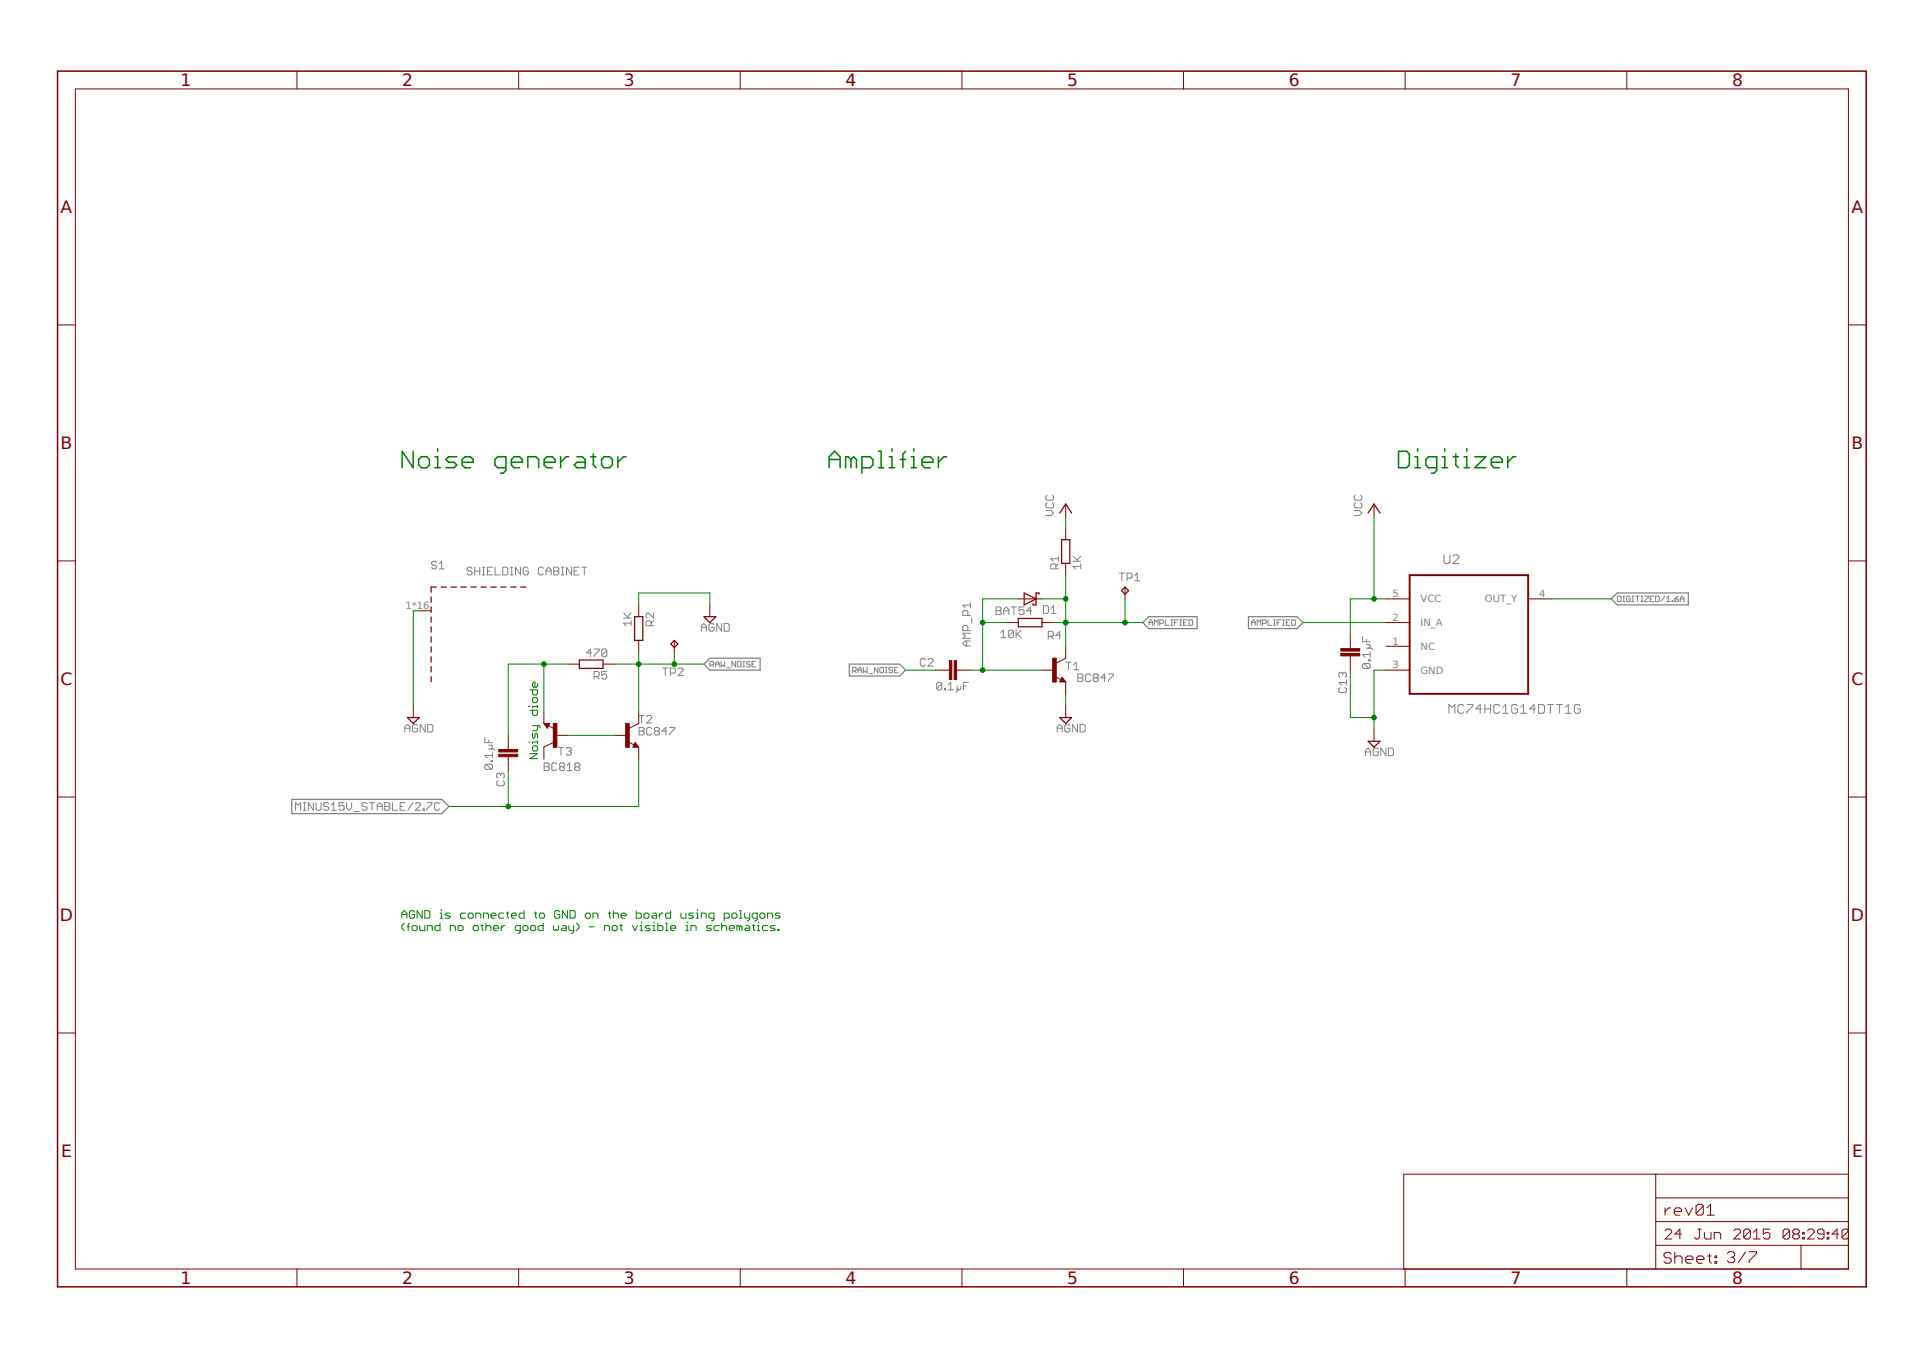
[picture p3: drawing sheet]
<svg xmlns="http://www.w3.org/2000/svg" width="297mm" height="210mm" viewBox="0 0 297 210" stroke-linecap="round" stroke-linejoin="round" font-family="sans-serif">
<defs><g id="words">
<g font-size="2.6" fill="#800000">
<text x="27.9" y="13.3">1</text>
<text x="62.1" y="13.3">2</text>
<text x="96.4" y="13.3">3</text>
<text x="130.6" y="13.3">4</text>
<text x="164.9" y="13.3">5</text>
<text x="199.1" y="13.3">6</text>
<text x="233.3" y="13.3">7</text>
<text x="267.6" y="13.3">8</text>
<text x="9.3" y="32.9">A</text>
<text x="286" y="32.9">A</text>
<text x="9.3" y="69.3">B</text>
<text x="286" y="69.3">B</text>
<text x="9.3" y="105.8">C</text>
<text x="286" y="105.8">C</text>
<text x="9.2" y="142.3">D</text>
<text x="285.9" y="142.3">D</text>
<text x="9.4" y="178.7">E</text>
<text x="286.1" y="178.7">E</text>
<text x="27.9" y="198.3">1</text>
<text x="62.1" y="198.3">2</text>
<text x="96.4" y="198.3">3</text>
<text x="130.6" y="198.3">4</text>
<text x="164.9" y="198.3">5</text>
<text x="199.1" y="198.3">6</text>
<text x="233.3" y="198.3">7</text>
<text x="267.6" y="198.3">8</text>
</g>
<g font-size="1.5" fill="#808080">
<text x="62.6" y="94.1">1*16</text>
<text x="215.1" y="92.2">5</text>
<text x="215.1" y="95.9">2</text>
<text x="219.4" y="93.1">VCC</text>
<text x="229.4" y="93.1">OUT_Y</text>
<text x="237.7" y="92.2">4</text>
<text x="215.1" y="99.6">1</text>
<text x="219.4" y="96.7">IN_A</text>
<text x="219.4" y="100.4">NC</text>
<text x="215.1" y="103.2">3</text>
<text x="219.4" y="104">GND</text>
</g>
</g></defs>
<g fill="none" stroke="#808080" stroke-width=".15">
<path d="M161.5 78.8h.8l.4 .4-.4 .4h-.8M161.8 77.7l-.3 .2v.4l.3 .1h.7l.2-.1v-.4l-.2-.2M161.8 76.5l-.3 .2v.4l.3 .2h.7l.2-.2v-.4l-.2-.2M209.2 78.8h.8l.4 .4-.4 .4h-.8M209.4 77.7l-.2 .2v.4l.2 .1h.8l.2-.1v-.4l-.2-.2M209.4 76.5l-.2 .2v.4l.2 .2h.8l.2-.2v-.4l-.2-.2M67.4 86.9l-.2-.2h-.4l-.1 .2v.2l.1 .2h.4l.2 .2v.2l-.2 .2h-.4l-.1-.2M67.8 87.9h.8M67.8 87.1l.4-.4v1.2M72.9 87.8l-.2-.2h-.4l-.1 .2v.2l.1 .2h.4l.2 .2v.2l-.2 .2h-.4l-.1-.2M73.3 88.2h.8M73.3 87.6v1.2"/>
<path d="M74.1 87.6v1.2M74.5 87.6h.4M74.5 88.8h.4M74.7 87.6v1.2M75.3 88.2h.4M76.1 87.6h-.8v1.2h.8M76.5 87.6v1.2h.8M77.7 87.6h.6l.1 .2v.8l-.1 .2h-.6zM78.8 87.6h.4M78.8 88.8h.4M79 87.6v1.2M80.4 87.6v1.2l-.8-1.2v1.2"/>
<path d="M81.6 87.8l-.2-.2h-.4l-.2 .2v.8l.2 .2h.4l.2-.2v-.4h-.4M83.9 87.8l-.1-.2h-.4l-.2 .2v.8l.2 .2h.4l.1-.2M84.3 88.2h.8M84.3 88.8v-.8l.4-.4 .4 .4v.8M85.5 87.6h.6l.2 .2v.2l-.2 .2 .2 .2v.2l-.2 .2h-.6zM85.5 88.2h.6M86.7 87.6h.4M86.7 88.8h.4M86.9 87.6v1.2M88.3 87.6v1.2l-.8-1.2v1.2M88.7 88.2h.4M89.5 87.6h-.8v1.2h.8"/>
<path d="M89.9 87.6h.7M90.3 87.6v1.2M96.3 95.5h1.2M96.3 94.7l.8 .8M97.5 96.2h-1.2l.4 .4M97.5 95.9v.7M97.5 94.7l-.6 .6M100.6 96.6v-.5l-.2-.2h-.4l-.2 .2v.5h1.2M101 94.7v.8l-.8-.8h-.2l-.2 .2v.4l.2 .2M101 95.9l-.4 .3M108.3 97.5v-.8l.4-.4 .4 .4v.8M108.3 96.9h.8"/>
<path d="M110.3 96.5l-.2-.2h-.4l-.2 .2v.8l.2 .2h.4l.2-.2v-.4h-.4M111.5 96.3v1.2l-.8-1.2v1.2M111.9 96.3h.6l.1 .2v.8l-.1 .2h-.6zM149.3 99v.8M149.5 97.4v-.6l-.2-.2h-.4l-.2 .2v.6h1.2M149.5 95.1v-.6l-.2-.2h-.4l-.2 .2v.6h1.2M149.9 99h-.8l-.4 .4 .4 .4h.8M149.9 97.8h-1.2l.4 .4-.4 .4h1.2M149.9 93.5h-1.2l.4 .4M149.9 93.1v.8M150.1 95.5v.7M153.9 93.7h.6l.1 .2v.2l-.1 .2 .1 .2v.2l-.1 .2h-.6z"/>
<path d="M153.9 94.3h.6M154.6 97.7l.4-.4v1.2M154.6 98.5h.8M155 94.3h.8M155 94.9v-.8l.4-.4 .4 .4v.8M156.2 93.7h.8M156.5 97.5v.8l-.1 .2h-.4l-.2-.2M156.5 97.5l-.1-.2h-.4l-.2 .2v.8M156.5 97.5l-.7 .8M156.6 93.7v1.2M157 97.3v1.2M157.1 97.9l.6 .6"/>
<path d="M157.7 97.3l-.7 .8M158.2 93.7h-.8v.6l.4-.2h.2l.2 .2v.4l-.2 .2h-.4l-.2-.2M159.4 94.3h-.8l.6-.6v1.2M161.2 93.6h.6l.2 .2v.8l-.2 .1h-.6zM161.9 98.3h.6l.2-.2v-.4l-.2-.2h-.6v1.2M162.3 98.3l.4 .4M162.4 94.7h.8M162.4 94l.4-.4v1.1M163.1 87.9v-.6l-.2-.2h-.4l-.2 .2v.6h1.2M163.5 87.1l-.4 .4M163.5 86.3h-1.2l.4 .4M163.5 85.9v.8"/>
<path d="M163.9 98.1h-.8l.6-.6v1.2M165.8 86.7h1.1M165.8 85.9l.7 .8M166.9 87.5h-1.1l.4 .4M166.9 87.1v.8M166.9 85.9l-.6 .6M172.9 88.5h.8M173.3 88.5v1.2M174.1 89.3h.6l.2-.2v-.4l-.2-.2h-.6v1.2M175.3 88.9l.4-.4v1.2M175.3 89.7h.8M177.5 96.2h.5"/>
<path d="M177.5 96.6v-.6l.3-.3 .2 .3v.6M178.3 96.6v-.9l.3 .3 .3-.3v.9M179.2 96.3h.4l.1-.1v-.3l-.1-.2h-.4v.9M180 95.7v.9h.6M180.8 95.7h.3M180.8 96.6h.3M181 95.7v.9M181.4 96.2h.3M182 95.7h-.6v.9M182.2 95.7h.3M182.2 96.6h.3M182.4 95.7v.9"/>
<path d="M182.8 96.2h.3M183.4 95.7h-.6v.9h.6M183.7 95.7h.4l.1 .2v.6l-.1 .1h-.4zM193.3 96.6v-.6l.3-.3 .3 .3v.6M193.3 96.2h.6M194.2 96.6v-.9l.3 .3 .3-.3v.9M195 96.3h.5l.1-.1v-.3l-.1-.2h-.5v.9M195.9 95.7v.9h.5M196.7 95.7h.3M196.7 96.6h.3M196.8 95.7v.9M197.3 96.2h.3"/>
<path d="M197.8 95.7h-.5v.9M198.1 95.7h.3M198.1 96.6h.3M198.3 95.7v.9M198.7 96.2h.3M199.2 95.7h-.5v.9h.5M199.5 95.7h.4l.2 .2v.6l-.2 .1h-.4zM210.5 98.3v.8h1.1M211.1 99.5h.3l.2 .2v.2l-.2 .2M211.1 98.7v.4M223.1 85.7v1.1l.2 .2h.4l.3-.2v-1.1M224.4 85.9l.3-.2h.4l.2 .2v.2l-.9 .9h.9"/>
<path d="M249.8 92.1h.5l.1 .1v.6l-.1 .1h-.5zM250.7 92.9h.3M250.7 92.1h.3M250.8 92.1v.8M251.8 92.2l-.1-.1h-.3l-.2 .1v.6l.2 .1h.3l.1-.1v-.3h-.3M252.1 92.9h.3M252.1 92.1h.3M252.2 92.1v.8M252.6 92.1h.6M252.9 92.1v.8M253.5 92.9h.3M253.5 92.1h.3"/>
<path d="M253.6 92.1v.8M254.1 92.1h.5v.1l-.5 .6v.1h.5M254.9 92.5h.3M255.5 92.1h-.6v.8h.6M255.7 92.1h.5l.1 .1v.6l-.1 .1h-.5zM257.2 92.1l-.6 .8M257.4 92.9h.6M257.4 92.4l.3-.3v.8M258.3 92.8h.1v.1h-.1zM258.7 92.5h.4l.1 .3-.1 .1h-.3l-.1-.1zM259.2 92.1l-.5 .4M259.5 92.5h.6"/>
<path d="M259.5 92.9v-.5l.3-.3 .3 .3v.5M62.5 113.1v-.8l.4-.4 .4 .4v.8M62.5 112.5h.8M64.5 112.1l-.2-.2h-.4l-.2 .2v.8l.2 .2h.4l.2-.2v-.4h-.4M65.7 111.9v1.2l-.8-1.2v1.2M66.1 111.9h.6l.1 .2v.8l-.1 .2h-.6zM74.9 113.9v.8h1.2M75.1 118l-.2 .2v.4l.2 .2h.8M75.1 118h.8l.2 .2v.4l-.2 .2M75.1 118l.8 .8M75.5 115.1h.4l.2 .2v.2l-.2 .2M75.5 115.7h.8l.2 .2"/>
<path d="M75.5 114.3v.4M75.9 117.5h.2v.1h-.2zM76.1 116.3v.8M76.1 116.7h-1.2l.4 .4M77.3 119.6l-.2-.2h-.2l-.2 .2v.4l.2 .2M77.3 119.6l.2-.2h.2l.2 .2v.4l-.2 .2M77.3 119.6v.2M84.1 117.8h.5l.2 .2v.2l-.2 .2 .2 .2v.2l-.2 .2h-.5zM84.1 118.4h.5M86 118l-.2-.2h-.4l-.2 .2v.8l.2 .2h.4l.2-.2M86.3 115.5h.8M86.6 118.4l-.2-.2v-.2l.2-.2h.4l.2 .2v.2l-.2 .2"/>
<path d="M86.6 118.4l-.2 .2v.2l.2 .2h.4l.2-.2v-.2l-.2-.2M86.6 118.4h.4M86.7 115.5v1.1M87.5 115.7l.2-.2h.3l.2 .2v.1l-.2 .2M87.6 119h.8M87.6 118.2l.4-.4v1.2M87.8 116h.2M88 116l.2 .2v.2l-.2 .2h-.3l-.2-.2M89 118.4l-.2-.2v-.2l.2-.2h.4l.2 .2v.2l-.2 .2M89 118.4l-.2 .2v.2l.2 .2h.4l.2-.2v-.2l-.2-.2M89 118.4h.4M91.4 100.8h-.8l.6-.6v1.2"/>
<path d="M91.8 100.2h.8v.3l-.8 .7v.2M91.8 104.5h.6l.2-.2v-.4l-.2-.2h-.6v1.2M92.2 104.5l.4 .4M93.7 100.5l-.2-.3h-.3l-.3 .3v.7M93.7 103.7h-.8v.6l.4-.2h.2l.2 .2v.4l-.2 .2h-.3l-.3-.2M93.7 100.5v.7l-.2 .2h-.3l-.3-.2M93.7 100.5l-.8 .7M98.7 112.4h.6l.2 .1v.2l-.2 .2 .2 .2v.2l-.2 .2h-.6zM98.7 112.9h.6M98.7 110.5h.8M99.1 110.5v1.2M99.9 110.7l.2-.2h.4l.2 .2v.2l-.8 .8h.8"/>
<path d="M100.7 112.5l-.2-.1h-.4l-.2 .1v.8l.2 .2h.4l.2-.2M101.3 112.9l-.2-.2v-.2l.2-.1h.4l.2 .1v.2l-.2 .2M101.3 112.9l-.2 .2v.2l.2 .2h.4l.2-.2v-.2l-.2-.2M101.3 112.9h.4M102.4 103.2h.8M102.8 103.2v1.2M103 112.9h-.7l.5-.5v1.1M103.4 112.4h.8v.1l-.8 .8v.2M103.5 104h.6l.2-.2v-.4l-.2-.2h-.6v1.2M104.7 103.4l.2-.2h.4l.2 .2v.2l-.8 .8h.8M109.7 102.7h.4l.2-.1v-.3l-.2-.1h-.4v.8M110 102.7l.3 .3"/>
<path d="M110.5 103v-.6l.3-.2 .3 .2v.6M110.5 102.6h.6M111.4 102.2v.8l.3-.3 .2 .3v-.8M112.2 103.1h.6M113.6 102.2v.8l-.5-.8v.8M114 102.2h.3l.2 .1v.6l-.2 .1h-.3l-.1-.1v-.6zM114.7 102.2h.3M114.7 103h.3M114.9 102.2v.8M115.9 102.3l-.2-.1h-.3l-.1 .2 .1 .2h.3l.2 .3-.2 .1h-.3l-.1-.1M116.2 102.6h.2M116.7 102.2h-.5v.8h.5"/>
<path d="M131.7 103.6h.4l.1-.1v-.3l-.1-.1h-.4v.8M132 103.6l.2 .3M132.5 103.9v-.5l.3-.3 .3 .3v.5M132.5 103.5h.6M133.4 103.1v.8l.2-.3 .3 .3v-.8M134.2 104.1h.6M135.6 103.1v.8l-.5-.8v.8M136 103.1h.3l.2 .1v.6l-.2 .1h-.3l-.1-.1v-.6zM136.8 103.1h.2M136.8 103.9h.2M136.9 103.1v.8M137.9 103.2l-.2-.1h-.2l-.2 .1 .2 .3h.2l.2 .1-.2 .3h-.2l-.2-.1"/>
<path d="M138.2 103.5h.2M138.7 103.1h-.5v.8h.5M142.9 101.9l-.2-.2h-.4l-.1 .2v.8l.1 .2h.4l.2-.2M143.3 101.9l.2-.2h.4l.2 .2v.2l-.8 .8h.8M145.5 105.6l-.2-.2h-.4l-.2 .2v.8M145.5 105.6v.8l-.2 .2h-.4l-.2-.2M145.5 105.6l-.8 .8M145.9 106.4h.2v.2h-.2zM146.5 106.6h.8M146.5 105.8l.4-.4v1.2M147.8 106v.7l-.2 .3M148.4 106v.4l-.2 .2h-.2l-.2-.2"/>
<path d="M148.8 106h.4M149.6 105.4h-.8v1.2M163.3 112.5h.8M163.3 113.1v-.8l.4-.4 .4 .4v.8M164.7 102.3h.7M165.1 102.3v1.1M165.2 112.1l-.1-.2h-.4l-.2 .2v.8l.2 .2h.4l.1-.2v-.4h-.3M165.8 102.7l.4-.4v1.1M165.8 103.4h.8M166.4 111.9v1.2l-.7-1.2v1.2M166.5 104.1h.6l.2 .2v.2l-.2 .2 .2 .2v.2l-.2 .2h-.6zM166.5 104.7h.6"/>
<path d="M166.8 111.9h.6l.2 .2v.8l-.2 .2h-.6zM168.5 104.3l-.2-.2h-.4l-.2 .2v.8l.2 .2h.4l.2-.2M169.1 104.7l-.2-.2v-.2l.2-.2h.3l.3 .2v.2l-.3 .2M169.1 104.7l-.2 .2v.2l.2 .2h.3l.3-.2v-.2l-.3-.2M169.1 104.7h.3M170.8 104.7h-.8l.6-.6v1.2M171.2 104.1h.8v.2l-.8 .8v.2M207 106.2l-.2 .2v.4l.2 .2h.8l.2-.2v-.4l-.2-.2M207.4 104l-.2-.2h-.2l-.2 .2v.4l.2 .2M207.4 104l.2-.2h.2l.2 .2v.4l-.2 .2M207.4 104v.2M208 105v.8"/>
<path d="M208 105.4h-1.2l.4 .4M210.7 102.5l-.2 .2v.4l.2 .2h.7M210.7 102.5h.7l.2 .2v.4l-.2 .2M210.7 102.5l.7 .8M210.9 116.7v-.7l.4-.5 .4 .5v.7M210.9 116.1h.8M211.1 100.1h.7l.2 .2M211.4 101.9h.2v.2h-.2zM211.6 100.7v.8M211.6 101.1h-1.1l.4 .4M212.9 115.7l-.2-.2h-.4l-.2 .2v.8l.2 .2h.4l.2-.2v-.4h-.4M214.1 115.5v1.2l-.8-1.2v1.2"/>
<path d="M214.5 115.5h.6l.1 .2v.8l-.1 .2h-.6zM223.8 110.2v-1.4l.5 .5 .4-.5v1.4M226.1 109l-.2-.2h-.5l-.2 .2v.9l.2 .3h.5l.2-.3M226.6 108.8h.9v.2l-.9 .9v.3M228.9 109.5h-.9l.6-.7v1.4M229.4 109.5h.9M229.4 108.8v1.4M230.3 108.8v1.4M231.6 109l-.2-.2h-.4l-.3 .2v.9l.3 .3h.4l.2-.3M232.1 110.2h.9M232.1 109.3l.5-.5v1.4M234.4 109l-.2-.2h-.5l-.2 .2v.9l.2 .3h.5l.2-.3v-.4h-.4"/>
<path d="M234.9 110.2h.9M234.9 109.3l.4-.5v1.4M237.2 109.5h-.9l.7-.7v1.4M237.7 108.8h.6l.3 .2v.9l-.3 .3h-.6zM239 108.8h.9M239.5 108.8v1.4M240.4 108.8h.9M240.9 108.8v1.4M241.8 110.2h.9M241.8 109.3l.5-.5v1.4M244.1 109l-.2-.2h-.5l-.2 .2v.9l.2 .3h.5l.2-.3v-.4h-.5M45.7 125.2v-1.2l.4 .4 .3-.4v1.2"/>
<path d="M46.8 125.2h.4M46.8 124h.4M47.1 124v1.2M48.4 124v1.2l-.8-1.2v1.2M48.8 124v.9l.2 .3h.4l.2-.3v-.9M50.8 124.2l-.2-.2h-.4l-.2 .2v.2l.2 .2h.4l.2 .2v.1l-.2 .3h-.4l-.2-.3M51.2 125.2h.8M51.2 124.4l.4-.4v1.2M53.1 124h-.7v.6l.3-.2h.2l.2 .2v.3l-.2 .3h-.3l-.2-.3M53.5 124v.8l.4 .4 .4-.4v-.8M54.7 125.3h.8M56.7 124.2l-.2-.2h-.4l-.2 .2v.2l.2 .2h.4l.2 .2v.1l-.2 .3h-.4l-.2-.3"/>
<path d="M57.1 124h.8M57.5 124v1.2M58.3 124.6h.8M58.3 125.2v-.8l.4-.4 .4 .4v.8M59.4 124h.6l.2 .2v.2l-.2 .2 .2 .2v.1l-.2 .3h-.6zM59.4 124.6h.6M60.6 124v1.2h.8M61.8 124.6h.4M62.6 124h-.8v1.2h.8M63.8 124l-.8 1.2M64.2 124.2l.2-.2h.3l.2 .2v.2l-.7 .8h.7M65.3 124.9h.3v.3h-.3z"/>
<path d="M65.9 124h.8v.2l-.8 .7v.3M67.9 124.2l-.2-.2h-.4l-.2 .2v.7l.2 .3h.4l.2-.3M76.9 120.6l-.2 .2v.4l.2 .2h.8l.2-.2v-.4l-.2-.2"/>
</g>
<path d="M176.5 96.2l.9-1h7.5v1.9h-7.5zM192.8 95.2h7.5l1 1-1 .9h-7.5zM248.9 92.5l.9-.9h11v1.8h-11zM109.6 101.7h7.8v1.8h-7.8l-.9-.9zM131.2 102.6h7.8l.9 .9-.9 .9h-7.8zM45.1 123.5h23.1l1.1 1.1-1.1 1.1h-23.1z" fill="none" stroke="#808080" stroke-width=".19"/>
<g fill="none" stroke="#800000" stroke-width=".15">
<path d="M11.6 13.7h273.9v182.3h-273.9zM45.9 11v2.7M80.1 11v2.7M114.3 11v2.7M148.6 11v2.7M182.8 11v2.7M217 11v2.7M251.3 11v2.7M8.9 50.2h2.7M285.5 50.2h2.8M164.6 77.9v1.8M212.2 77.9v1.8"/>
<path d="M8.9 86.6h2.7M64.8 94.3h1.8M98.7 93.4v1.8M98.7 98.9v1.9M104.2 98.9v1.9M109.6 93.4v1.8M155.4 96.2h1.9M157.3 92.5h3.7M161 96.2h1.8M164.6 99.8v1.9l-1.4 .7M164.6 81.5v1.9M164.6 87v1.8"/>
<path d="M173.8 90.7v1.8M208.6 98v2.2M214.1 92.5h3.6M214.1 96.2h3.6M214.1 99.8h3.6M236.1 92.5h3.6M285.5 86.6h2.8M63.8 109v1.8M78.5 113.6v2.2M78.5 116.9v2.2M84 111.7h.9l-.4 .8zM84 109.9v1.8"/>
<path d="M84.7 112.1l.9 .4M85.5 114.7l-1.5 .7v1.8M85.8 113.6h1.9M87.7 102.6h1.8M93.2 102.6h1.8M95 113.6h1.8M97 114.6l.9 .4M98.1 114.7l.6 .7h-1zM98.7 109.9v1.8l-1.5 .8M98.7 115.4v1.8M144.5 103.5h2.2M147.8 103.5h2.1"/>
<path d="M161 103.5h1.8M163 104.5l.9 .5M164.1 104.6l.5 .7h-.9zM164.6 105.3v1.9M164.6 109v1.8M208.6 101.3v2.2M212.2 112.6v1.9M214.1 103.5h3.6M8.9 123.1h2.7M285.5 123.1h2.8M8.9 159.6h2.7M285.5 159.6h2.8"/>
<path d="M45.9 196v2.8M80.1 196v2.8M114.3 196v2.8M148.6 196v2.8M182.8 196v2.8M217 196v2.8M251.3 196v2.8M255.8 192.3h29.7M255.8 181.4v14.6M255.8 188.7h29.7M255.8 185h29.7M257.2 186.6v1.1"/>
<path d="M257.2 190.1l.3-.3h.5l.2 .3v.3l-1 1h1M258 186.6h-.2l-.6 .5M258.1 193.7l-.2-.3h-.6l-.3 .3v.3l.3 .3h.6l.2 .2v.3l-.2 .3h-.6l-.3-.3M258.6 187.1h1.1v-.2l-.2-.3h-.6l-.3 .3v.5l.3 .3h.6M258.7 193.4v1.7M258.7 194.3l.3-.3h.5l.3 .3v.8M259.7 190.6h-1l.8-.8v1.6M260.3 186.6l.6 1.1 .5-1.1M260.4 194.5h1.1v-.2l-.3-.3h-.5l-.3 .3v.5l.3 .3h.5M262.1 194.5h1.1v-.2l-.3-.3h-.5l-.3 .3v.5l.3 .3h.5M262.3 189.8h.5M262.5 189.8v1.3l-.2 .3h-.3l-.3-.3"/>
<path d="M263.1 186.3v1.1l-.3 .3h-.5l-.3-.3M263.1 186.3l-.3-.3h-.5l-.3 .3v1.1M263.1 186.3l-1.1 1.1M263.3 190.4v.7l.2 .3h.8v-1M263.7 187.7h1.1M263.7 186.6l.5-.6v1.7M263.8 194h.5M264.1 193.7v1.1l.2 .3M264.8 191.4v-1h.7l.3 .2v.8M264.9 194h.3v.3h-.3zM264.9 194.8h.3v.3h-.3zM266.8 193.6l.3-.3h.6l.2 .3v.3l-.2 .3"/>
<path d="M267.4 194.2h.3M267.7 194.2l.2 .3v.2l-.2 .3h-.6l-.3-.3M267.8 190.1l.3-.3h.5l.2 .3v.3l-1 1h1M269.6 193.3l-1.1 1.7M270.2 193.3h1.1v.3l-1.1 1.1v.3M270.4 190.1v1l-.3 .3h-.5l-.3-.3M270.4 190.1l-.3-.3h-.5l-.3 .3v1M270.4 190.1l-1.1 1M270.8 191.4h1.1M270.8 190.4l.6-.6v1.6M273.4 189.8h-1v.8l.5-.2h.2l.3 .2v.5l-.3 .3h-.5l-.2-.3M276.4 190.1v1l-.2 .3h-.5l-.3-.3"/>
<path d="M276.4 190.1l-.2-.3h-.5l-.3 .3v1M276.4 190.1l-1 1M277.2 190.6l-.3 .3v.2l.3 .3h.5l.2-.3v-.2l-.2-.3M277.2 190.6l-.3-.2v-.3l.3-.3h.5l.2 .3v.3l-.2 .2M277.2 190.6h.5M278.2 192.3v3.7M278.4 191.1h.3v.3h-.3zM278.4 190.4h.3v.2h-.3zM279.2 190.1l.3-.3h.5l.2 .3v.3l-1 1h1M281.7 190.6h-.7l-.3-.2v-.3l.3-.3h.5l.2 .3v1l-.2 .3h-.5l-.3-.3M282.2 191.1h.3v.3h-.3zM282.2 190.4h.3v.2h-.3z"/>
<path d="M284 190.6h-1l.8-.8v1.6M284.5 191.1l.3 .3h.5l.2-.3M284.5 190.1l.3-.3h.5l.2 .3-1 1zM285.5 181.4h-68.7v14.6"/>
</g>
<g fill="#800000" stroke="#800000" stroke-width=".15">
<path d="M207.1 100.2h2.9v.4h-2.9z"/>
<path d="M207.1 100.9h2.9v.4h-2.9z"/>
<path d="M85.5 111.7h.5v3.7h-.5z"/>
<path d="M96.6 111.7h.6v3.7h-.6z"/>
<path d="M77 115.8h3v.3h-3z"/>
<path d="M77 116.5h3v.4h-3z"/>
<path d="M147.4 102h.4v3h-.4z"/>
<path d="M146.6 102h.4v3h-.4z"/>
<path d="M162.6 101.7h.6v3.6h-.6z"/>
</g>
<path d="M217.7 88.8h18.4v18.4h-18.4z" fill="none" stroke="#800000" stroke-width=".3"/>
<g fill="none" stroke="#800000" stroke-width=".19">
<path d="M163.7 79.2l.9-1.3 .9 1.3M211.3 79.2l.9-1.3 1 1.3M66.6 92.2v.8M66.6 93.7v.9M66.6 95.3v.8M66.6 96.8v.8M66.6 98.4v.8M66.6 99.9v.8M67.4 90.7h-.8v.8M68.1 90.7h.8M69.7 90.7h.8M71.2 90.7h.8"/>
<path d="M72.7 90.7h.9M74.3 90.7h.8M75.8 90.7h.8M77.4 90.7h.8M78.9 90.7h.8M80.4 90.7h.9M98 95.2h1.3v3.7h-1.3zM103.6 99.5l.6-.6 .5 .6-.5 .5zM108.7 95.2h1.9l-1 1zM157.3 95.5h3.7v1.3h-3.7zM158.2 91.6l1.8 .9-1.8 .9zM160.5 91.8v-.2h-.5v1.8h-.4v-.2"/>
<path d="M164 83.4h1.2v3.6h-1.2zM173.8 90.7l.5 .5-.5 .6-.6-.6zM62.9 110.8h1.9l-1 .9zM66.6 101.4v.9M66.6 103v.8M66.6 104.5v.8M84.7 111.8h-.5l.3 .5 .2-.4h-.2v.2M89.5 101.9h3.7v1.3h-3.7zM98.1 115l.1 .2h-.3l.2-.3 .4 .4h-.6M163.7 110.8h1.8l-.9 .9zM164.1 105v.1h-.2l.2-.3 .3 .4h-.5M211.3 114.5h1.9l-1 .9z"/>
</g>
<path d="M8.9 11h279.4v187.8h-279.4z" fill="none" stroke="#800000" stroke-width=".23"/>
<g fill="none" stroke="#008000" stroke-width=".23">
<path d="M63.8 69.7v2.5l-1.7-2.5v2.5M64.7 71l.4-.5h.8l.4 .5v.8l-.4 .4h-.8l-.4-.4zM67.2 72.2h.8M67.2 70.5h.4v1.7M67.6 69.3v.4M70.6 70.5h-1.3l-.4 .5 .4 .4h.8l.5 .4-.5 .4h-1.2M71.4 71.4h1.7v-.4l-.4-.5h-.9l-.4 .5v.8l.4 .4h.9M78.1 72.2h-1.2l-.4-.4v-.8l.4-.5h1.2v2.2l-.4 .4h-.4M79 71.4h1.7v-.4l-.4-.5h-.9l-.4 .5v.8l.4 .4h.9M81.5 72.2v-1.7h1.3l.4 .5v1.2M84.1 71.4h1.6v-.4l-.4-.5h-.8l-.4 .5v.8l.4 .4h.8M86.6 70.5v1.7"/>
<path d="M87.8 70.5h-.4l-.8 .9M89.1 70.5h.9l.4 .5v1.2h-1.3l-.4-.4 .4-.4h1.3M91.2 70.5h.9M91.7 70.1v1.7l.4 .4M93.3 70.5h.9l.4 .5v.8l-.4 .4h-.9l-.4-.4v-.8zM95.4 70.5v1.7M96.7 70.5h-.4l-.9 .9M128.1 72.2v-1.7l.8-.8 .9 .8v1.7M128.1 71h1.7M131.4 71l-.4-.5h-.4v1.7M131.4 71v1.2M131.4 71l.5-.5 .4 .5v1.2"/>
<path d="M133.1 72.2h1.3l.4-.4v-.8l-.4-.5h-1.3v2.6M135.7 72.2h.8M135.7 69.7h.4v2.5M137.4 72.2h.8M137.4 70.5h.4v1.7M137.8 69.3v.4M139 71h.9M139.9 69.7l-.4 .4v2.1M140.7 72.2h.9M140.7 70.5h.5v1.7M141.2 69.3v.4M142.4 71.4h1.7v-.4l-.4-.5h-.9l-.4 .5v.8l.4 .4h.9"/>
<path d="M144.9 70.5v1.7M146.2 70.5h-.4l-.9 .9M216 69.7h1.3l.4 .4v1.7l-.4 .4h-1.3zM218.5 72.2h.9M218.5 70.5h.5v1.7M219 69.3v.4M221.9 72.2h-1.2l-.5-.4v-.8l.5-.5h1.2v2.2l-.4 .4h-.4M222.8 72.2h.8M222.8 70.5h.4v1.7M223.2 69.3v.4M224.5 70.5h.8M224.9 70.1v1.7l.4 .4"/>
<path d="M226.1 72.2h.9M226.1 70.5h.5v1.7M226.6 69.3v.4M227.8 70.5h1.7l-1.7 1.7h1.7M230.4 71.4h1.7v-.4l-.5-.5h-.8l-.4 .5v.8l.4 .4h.8M232.9 70.5v1.7M234.1 70.5h-.4l-.8 .9"/>
</g>
<g fill="none" stroke="#008000" stroke-width=".15">
<path d="M164.6 79.7v1.8M212.2 79.7v12.8M64.8 94.3h-1v14.7M98.7 93.4v-1.8h10.9v1.8M151.8 96.2h3.6M157.3 92.5h-5.5v11M161 92.5h3.6M162.8 96.2h13.7M164.6 88.8v11M173.8 92.5v3.7M201.3 96.2h12.8M214.1 92.5h-5.5v5.5"/>
<path d="M239.7 92.5h9.2M78.5 119.1v5.5M81.7 114.6h.2M81.7 109.1h.2M81.9 116.4h1.1l-1.1 .8h1.1M81.9 106.6h1.1v.5l-.2 .2h-.4l-.1-.2v-.5M81.9 109.7h1.1v.6l-.2 .2h-.4l-.1-.2v-.6M82.3 107.9l.1-.2h.4l.2 .2v.4l-.2 .2h-.4l-.1-.2zM82.3 113.2v.6l.1 .2 .2-.2v-.3l.2-.3 .2 .3v.5M82.3 112.1h.9l.2 .2v.2M82.4 115.2h.4l.2 .2v.4l-.2 .2h-.4l-.1-.2v-.4zM83 105.6v.4l-.2 .2h-.4l-.1-.2v-.4l.1-.2h.2v.8"/>
<path d="M83 108.9v.4M83 112.1v.5l-.2 .3h-.5M83 114.4v.4M83 109.1h-.7v.2M83 114.6h-.7v.2M84 102.6v7.3M87.7 113.6h7.3M87.7 102.6h-9.2v11M95 102.6h13.7M98.7 100.8v9.1M98.7 117.2v7.4h-29.4M104.2 100.8v1.8"/>
<path d="M139.9 103.5h4.6M149.9 103.5h11.1M164.6 107.2v1.8M208.6 103.5v7.3h3.6M214.1 103.5h-1.9v9.1M62.1 141.8v-.8l.4-.3 .3 .3v.8M62.1 141.2h.7M62.5 142.6l-.4 .4v.4l.4 .3M62.9 143.2h.3M63.2 142.6l-.1 .2v.9M63.8 143h.4l.2 .2v.4l-.2 .1h-.4l-.2-.1v-.4zM64 140.8l-.2-.1h-.3l-.3 .1v.8l.3 .2h.3l.2-.2v-.4h-.4"/>
<path d="M64.8 143v.6l.2 .1h.6v-.7M65.2 140.7v1.1l-.8-1.1v1.1M65.6 140.7h.6l.2 .1v.8l-.2 .2h-.6zM66 143.7v-.7h.6l.2 .2v.5M68 141.8h.4M68 141h.2v.8M68 142.6v1.1h-.6l-.2-.1v-.4l.2-.2h.6M68.2 140.5v.2M69.6 141h-.6l-.2 .2 .2 .2h.3l.3 .2-.3 .2h-.5M69.6 143.7v-.7h.5l.2 .2v.5M70.9 143h.4l.2 .2v.4l-.2 .1h-.4l-.2-.1v-.4zM71.9 141h-.6l-.2 .2v.4l.2 .2h.6"/>
<path d="M72.5 141h.4l.2 .2v.4l-.2 .2h-.4l-.2-.2v-.4zM73.1 143.2l.2-.2h.4l.2 .2v.4l-.2 .1h-.4l-.2-.1zM73.5 141.8v-.8h.6l.2 .2v.6M74.3 143h.4M74.5 142.8v.8l.2 .1M74.7 141.8v-.8h.5l.3 .2v.6M75.1 143.2l.1-.2h.4l.2 .2v.5M75.1 142.6v1.1M75.8 141.4h.8v-.2l-.2-.2h-.3l-.3 .2v.4l.3 .2h.3M76.2 143.4h.8v-.2l-.2-.2h-.4l-.2 .2v.4l.2 .1h.4M77.4 143v.7M77.8 141h-.6l-.2 .2v.4l.2 .2h.6"/>
<path d="M78 143h-.2l-.4 .4M78.2 141h.4M78.4 140.8v.8l.2 .2M79 141.4h.8v-.2l-.2-.2h-.4l-.2 .2v.4l.2 .2h.4M80.4 143.7h-.6l-.2-.1v-.4l.2-.2h.6v.9l-.2 .2h-.2M80.8 143.2l.2-.2h.4l.2 .2v.4l-.2 .1h-.4l-.2-.1zM81 140.7v1.1h-.6l-.2-.2v-.4l.2-.2h.6M82 143.2l.1-.2h.4l.2 .2v.4l-.2 .1h-.4l-.1-.1zM82.5 141h.4M82.7 140.8v.8l.2 .2M83.5 141h.4l.2 .2v.4l-.2 .2h-.4l-.2-.2v-.4zM83.9 142.6v1.1h-.6l-.2-.1v-.4l.2-.2h.6"/>
<path d="M85.5 143v.6l.2 .1 .2-.1 .2 .1 .2-.1v-.6M86.5 140.8l-.2-.1h-.4l-.2 .1v.8l.2 .2h.4l.2-.2v-.4h-.4M86.9 143h.3l.3 .2v.5h-.6l-.2-.1 .2-.2h.6M87.7 140.7v1.1l-.8-1.1v1.1M87.9 143v.6l.2 .1h.5M88.1 140.7h.5l.2 .1v.8l-.2 .2h-.5zM88.6 143v.9l-.2 .2h-.2M89 142.6l.4 .4v.4l-.4 .3M90.6 141h.4l.2 .2v.4l-.2 .2h-.4l-.2-.2v-.4zM91 143.2h.8M91.6 141.8v-.8h.6l.2 .2v.6M93.4 143.7v-.7h.6l.1 .2v.5"/>
<path d="M94 141h.3M94.1 140.8v.8l.2 .2M94.7 141.2l.2-.2h.4l.2 .2v.6M94.7 140.7v1.1M94.7 143h.4l.2 .2v.4l-.2 .1h-.4l-.1-.1v-.4zM95.7 143h.4M95.9 141.4h.8v-.2l-.2-.2h-.4l-.2 .2v.4l.2 .2h.4M95.9 142.8v.8l.2 .1M97.7 143l.4 .7 .4-.7M98.3 140.7v1.1h.6l.2-.2v-.4l-.2-.2h-.6M98.9 143h.2v.7M98.9 143.7h.4"/>
<path d="M99.1 142.4v.2M99.7 141h.4l.1 .2v.4l-.1 .2h-.4l-.2-.2v-.4zM100.4 143h-.5l-.2 .2 .2 .2h.3l.2 .2-.2 .1h-.5M100.8 141h.4l.2 .2v.6h-.6l-.2-.2 .2-.2h.6M100.8 143.7h.4M100.8 143h.2v.7M101 142.4v.2M101.6 142.6v1.1h.6l.2-.1v-.4l-.2-.2h-.6M101.8 141v.8M102.4 141h-.2l-.4 .4M102.8 143.7h.4M102.8 142.6h.2v1.1"/>
<path d="M103.6 140.7v1.1h-.6l-.2-.2v-.4l.2-.2h.6M103.6 143.4h.8v-.2l-.2-.2h-.4l-.2 .2v.4l.2 .1h.4M105.2 141v.6l.2 .2h.6v-.8M106 143.7h.3M106 143h.2v.7M106.2 142.4v.2M106.7 143.7v-.7h.6l.2 .2v.5M107.1 141h-.5l-.2 .2 .2 .2h.3l.2 .2-.2 .2h-.5M107.5 141.8h.4M107.5 141h.2v.8M107.7 140.5v.2M108.3 141.8v-.8h.6l.2 .2v.6"/>
<path d="M109.9 143h-.6l-.2 .2 .2 .2h.4l.2 .2-.2 .1h-.6M110.3 141.8h-.6l-.2-.2v-.4l.2-.2h.6v1l-.2 .2h-.2M111.1 143h-.6l-.2 .2v.4l.2 .1h.6M111.5 143.2l.2-.2h.4l.1 .2v.5M111.5 142.6v1.1M111.9 141.8h.6l.1-.2v-.4l-.1-.2h-.6v1.2M112.6 143.4h.8v-.2l-.2-.2h-.4l-.2 .2v.4l.2 .1h.4M113.2 141h.4l.2 .2v.4l-.2 .2h-.4l-.1-.2v-.4zM114.2 140.7h.2v1.1M114.2 141.8h.4M114.2 143.2l-.2-.2h-.2v.7M114.2 143.2v.5"/>
<path d="M114.2 143.2l.2-.2 .2 .2v.5M115 141v.6l.2 .2h.6M115.2 143h.4l.2 .2v.5h-.6l-.2-.1 .2-.2h.6M115.8 141v1l-.2 .2h-.2M116.2 143h.4M116.4 142.8v.8l.2 .1M117 141.8h-.6l-.2-.2v-.4l.2-.2h.6v1l-.2 .2h-.2M117 143.7h.4M117 143h.2v.7M117.2 142.4v.2M117.6 141h.4l.2 .2v.4l-.2 .2h-.4l-.2-.2v-.4zM118.6 141.8v-.8h.5l.2 .2v.6"/>
<path d="M118.6 143h-.6l-.2 .2v.4l.2 .1h.6M119.7 143h-.6l-.1 .2 .1 .2h.4l.2 .2-.2 .1h-.5M120.1 143.6h.2v.1h-.2zM120.5 141h-.6l-.2 .2 .2 .2h.4l.2 .2-.2 .2h-.6"/>
</g>
<g fill="#008000" stroke="#008000" stroke-width=".15">
<circle cx="212.2" cy="92.5" r=".36"/>
<circle cx="164.6" cy="96.2" r=".36"/>
<circle cx="164.6" cy="92.5" r=".36"/>
<circle cx="173.8" cy="96.2" r=".36"/>
<circle cx="212.2" cy="110.8" r=".36"/>
<circle cx="84" cy="102.6" r=".36"/>
<circle cx="98.7" cy="102.6" r=".36"/>
<circle cx="104.2" cy="102.6" r=".36"/>
<circle cx="78.5" cy="124.6" r=".36"/>
<circle cx="151.8" cy="103.5" r=".36"/>
<circle cx="151.8" cy="96.2" r=".36"/>
</g>
<use href="#words"/>
</svg>
